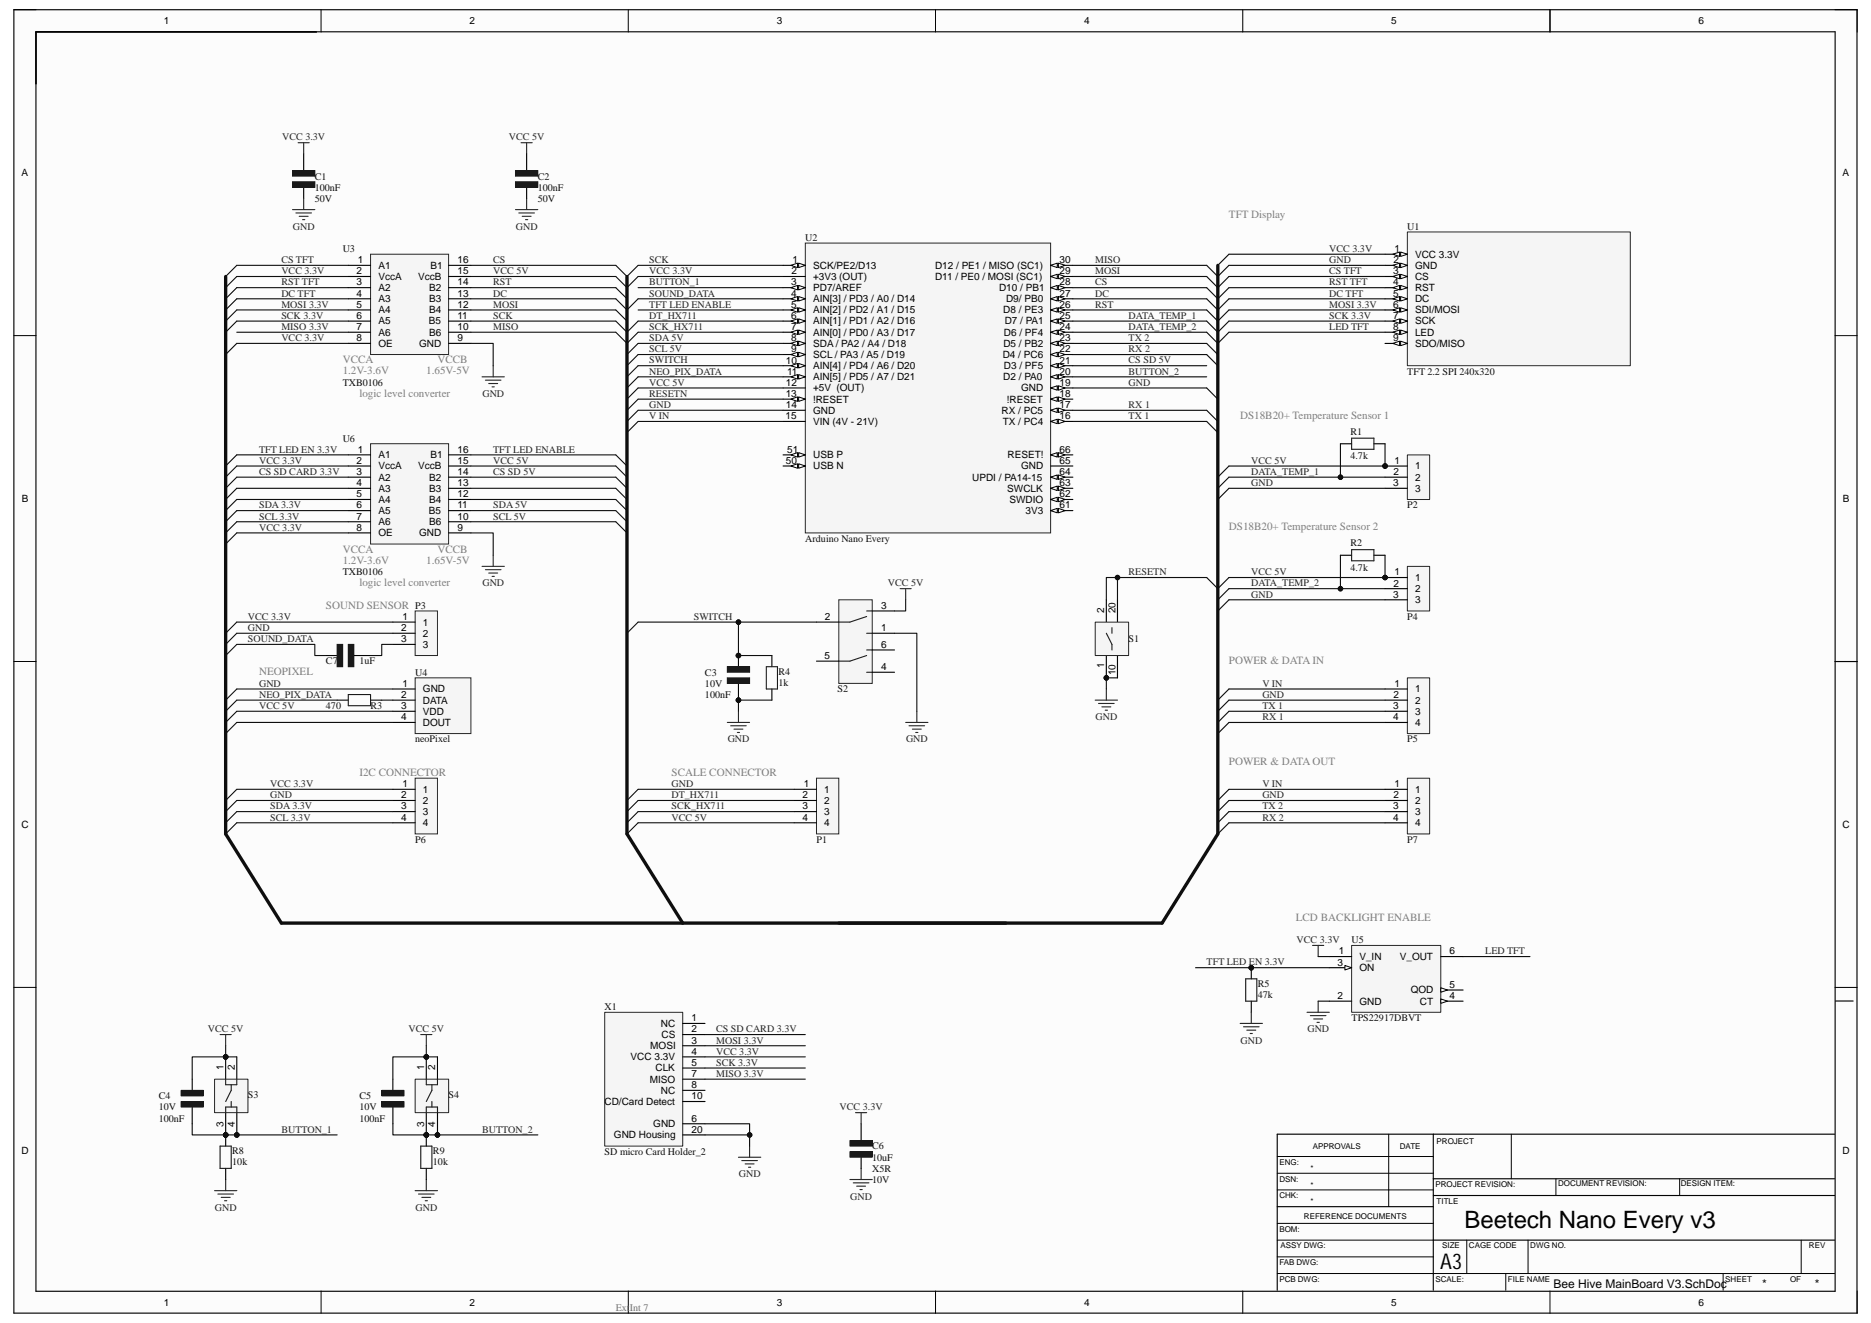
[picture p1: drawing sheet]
<svg xmlns="http://www.w3.org/2000/svg" width="297mm" height="210mm" viewBox="0 0 297 210" stroke-linecap="round" stroke-linejoin="round" font-family="sans-serif">
<defs><g id="words">
<text font-size="3.8" x="232.5" y="195">Beetech Nano Every v3</text>
<text font-size="3.4" x="228.6" y="201.5">A3</text>
<g font-size="1.9">
<text x="246.6" y="204.4">Bee Hive MainBoard V3.SchDoc</text>
<text x="279.7" y="204.4">*</text>
<text x="288.1" y="204.4">*</text>
</g>
<g font-size="1.8" fill="#7f7f7f">
<text x="195.1" y="34.6">TFT Display</text>
<text x="54.4" y="57.7">VCCA</text>
<text x="54.4" y="59.4">1.2V-3.6V</text>
<text x="67.7" y="59.4">1.65V-5V</text>
<text x="69.4" y="57.7">VCCB</text>
<text x="57" y="63">logic level converter</text>
<text x="196.8" y="66.5">DS18B20+ Temperature Sensor 1</text>
<text x="54.4" y="87.7">VCCA</text>
<text x="54.4" y="89.5">1.2V-3.6V</text>
<text x="67.7" y="89.5">1.65V-5V</text>
<text x="69.4" y="87.7">VCCB</text>
<text x="195.1" y="84.2">DS18B20+ Temperature Sensor 2</text>
<text x="57" y="93">logic level converter</text>
<text x="51.7" y="96.6">SOUND SENSOR P3</text>
<text x="41.1" y="107.2">NEOPIXEL</text>
<text x="195.1" y="105.4">POWER &amp; DATA IN</text>
<text x="57" y="123.1">I2C CONNECTOR</text>
<text x="106.6" y="123.1">SCALE CONNECTOR</text>
<text x="195.1" y="121.4">POWER &amp; DATA OUT</text>
<text x="205.7" y="146.1">LCD BACKLIGHT ENABLE</text>
</g>
<g font-size="1.6">
<text x="26" y="3.9">1</text>
<text x="74.5" y="3.9">2</text>
<text x="123.3" y="3.9">3</text>
<text x="172.1" y="3.9">4</text>
<text x="220.8" y="3.9">5</text>
<text x="269.6" y="3.9">6</text>
<text x="3.4" y="28">A</text>
<text x="292.5" y="28">A</text>
<text x="56.8" y="41.8">1</text>
<text x="72.6" y="41.8">16</text>
<text x="125.8" y="41.8">1</text>
<text x="168.2" y="41.8">30</text>
<text x="221.2" y="41.8">2</text>
<text x="221.4" y="40">1</text>
<text x="224.6" y="40.9">VCC 3.3V</text>
<text x="56.6" y="45.3">3</text>
<text x="56.6" y="47.1">4</text>
<text x="56.6" y="43.6">2</text>
<text x="60.1" y="42.7">A1</text>
<text x="60.1" y="44.4">VccA</text>
<text x="60.1" y="46.2">A2</text>
<text x="60.1" y="48">A3</text>
<text x="66.4" y="44.4">VccB</text>
<text x="68.1" y="48">B3</text>
<text x="68.1" y="46.2">B2</text>
<text x="68.3" y="42.7">B1</text>
<text x="72.6" y="47.1">13</text>
<text x="72.6" y="45.3">14</text>
<text x="72.6" y="43.6">15</text>
<text x="125.6" y="45.3">3</text>
<text x="125.6" y="47.1">4</text>
<text x="125.6" y="43.6">2</text>
<text x="129.1" y="42.7">SCK/PE2/D13</text>
<text x="129.1" y="44.4">+3V3 (OUT)</text>
<text x="129.1" y="46.2">PD7/AREF</text>
<text x="129.1" y="48">AIN[3] / PD3 / A0 / D14</text>
<text x="148.4" y="44.4">D11 / PE0 / MOSI (SC1)</text>
<text x="148.4" y="42.7">D12 / PE1 / MISO (SC1)</text>
<text x="158.6" y="46.2">D10 / PB1</text>
<text x="159.7" y="48">D9/ PB0</text>
<text x="168.2" y="45.3">28</text>
<text x="168.2" y="47.1">27</text>
<text x="168.2" y="43.6">29</text>
<text x="221.2" y="47.1">5</text>
<text x="221.2" y="43.6">3</text>
<text x="221.2" y="45.3">4</text>
<text x="224.6" y="42.7">GND</text>
<text x="224.6" y="44.4">CS</text>
<text x="224.6" y="46.2">RST</text>
<text x="224.6" y="48">DC</text>
<text x="56.6" y="48.9">5</text>
<text x="56.6" y="50.6">6</text>
<text x="56.6" y="52.4">7</text>
<text x="60.1" y="49.7">A4</text>
<text x="60.1" y="51.5">A5</text>
<text x="60.1" y="53.3">A6</text>
<text x="68.1" y="51.5">B5</text>
<text x="68.1" y="53.3">B6</text>
<text x="68.1" y="49.7">B4</text>
<text x="72.6" y="52.4">10</text>
<text x="72.6" y="48.9">12</text>
<text x="72.6" y="50.6">11</text>
<text x="125.6" y="48.9">5</text>
<text x="125.6" y="52.4">7</text>
<text x="125.6" y="50.6">6</text>
<text x="129.1" y="49.7">AIN[2] / PD2 / A1 / D15</text>
<text x="129.1" y="51.5">AIN[1] / PD1 / A2 / D16</text>
<text x="129.1" y="53.3">AIN[0] / PD0 / A3 / D17</text>
<text x="159.3" y="49.7">D8 / PE3</text>
<text x="159.4" y="53.3">D6 / PF4</text>
<text x="159.5" y="51.5">D7 / PA1</text>
<text x="168.2" y="52.4">24</text>
<text x="168.2" y="48.9">26</text>
<text x="168.2" y="50.6">25</text>
<text x="221.2" y="52.4">8</text>
<text x="221.2" y="48.9">6</text>
<text x="221.2" y="50.6">7</text>
<text x="224.6" y="49.7">SDI/MOSI</text>
<text x="224.6" y="51.5">SCK</text>
<text x="224.6" y="53.3">LED</text>
<text x="56.6" y="54.2">8</text>
<text x="60.1" y="55.1">OE</text>
<text x="66.5" y="55.1">GND</text>
<text x="72.6" y="54.2">9</text>
<text x="124.7" y="57.7">10</text>
<text x="124.9" y="59.5">11</text>
<text x="125.6" y="54.2">8</text>
<text x="125.6" y="55.9">9</text>
<text x="129.1" y="55.1">SDA / PA2 / A4 / D18</text>
<text x="129.1" y="56.8">SCL / PA3 / A5 / D19</text>
<text x="129.1" y="58.6">AIN[4] / PD4 / A6 / D20</text>
<text x="159.2" y="56.8">D4 / PC6</text>
<text x="159.3" y="55.1">D5 / PB2</text>
<text x="159.3" y="58.6">D3 / PF5</text>
<text x="168.2" y="59.5">20</text>
<text x="168.2" y="57.7">21</text>
<text x="168.2" y="55.9">22</text>
<text x="168.2" y="54.2">23</text>
<text x="221.2" y="54.2">9</text>
<text x="224.6" y="55.1">SDO/MISO</text>
<text x="124.7" y="63">13</text>
<text x="124.7" y="61.2">12</text>
<text x="124.7" y="64.8">14</text>
<text x="129.1" y="60.4">AIN[5] / PD5 / A7 / D21</text>
<text x="129.1" y="62.1">+5V (OUT)</text>
<text x="129.1" y="63.9">!RESET</text>
<text x="129.1" y="65.7">GND</text>
<text x="159" y="65.7">RX / PC5</text>
<text x="159.3" y="60.4">D2 / PA0</text>
<text x="159.8" y="63.9">!RESET</text>
<text x="162.1" y="62.1">GND</text>
<text x="168.2" y="61.2">19</text>
<text x="168.2" y="64.8">17</text>
<text x="168.2" y="63">18</text>
<text x="56.8" y="71.9">1</text>
<text x="72.6" y="71.9">16</text>
<text x="124.7" y="66.5">15</text>
<text x="124.9" y="71.9">51</text>
<text x="129.1" y="67.4">VIN (4V - 21V)</text>
<text x="159.2" y="67.4">TX / PC4</text>
<text x="168.2" y="66.5">16</text>
<text x="168.2" y="71.9">66</text>
<text x="56.6" y="75.4">3</text>
<text x="56.6" y="77.2">4</text>
<text x="56.6" y="73.6">2</text>
<text x="60.1" y="72.7">A1</text>
<text x="60.1" y="74.5">VccA</text>
<text x="60.1" y="76.3">A2</text>
<text x="66.4" y="74.5">VccB</text>
<text x="68.1" y="76.3">B2</text>
<text x="68.3" y="72.7">B1</text>
<text x="72.6" y="77.2">13</text>
<text x="72.6" y="75.4">14</text>
<text x="72.6" y="73.6">15</text>
<text x="124.7" y="73.6">50</text>
<text x="129.1" y="72.7">USB P</text>
<text x="129.1" y="74.5">USB N</text>
<text x="154.3" y="76.3">UPDI / PA14-15</text>
<text x="159.9" y="72.7">RESET!</text>
<text x="162.1" y="74.5">GND</text>
<text x="168.2" y="75.4">64</text>
<text x="168.2" y="77.2">63</text>
<text x="168.2" y="73.6">65</text>
<text x="221.2" y="77.2">3</text>
<text x="221.2" y="75.4">2</text>
<text x="221.4" y="73.6">1</text>
<text x="224.6" y="74.5">1</text>
<text x="224.6" y="76.3">2</text>
<text x="3.5" y="79.7">B</text>
<text x="56.6" y="78.9">5</text>
<text x="56.6" y="80.7">6</text>
<text x="56.6" y="82.5">7</text>
<text x="60.1" y="78.1">A3</text>
<text x="60.1" y="79.8">A4</text>
<text x="60.1" y="81.6">A5</text>
<text x="60.1" y="83.4">A6</text>
<text x="68.1" y="81.6">B5</text>
<text x="68.1" y="83.4">B6</text>
<text x="68.1" y="79.8">B4</text>
<text x="68.1" y="78.1">B3</text>
<text x="72.6" y="82.5">10</text>
<text x="72.6" y="78.9">12</text>
<text x="72.6" y="80.7">11</text>
<text x="159.9" y="78.1">SWCLK</text>
<text x="160.2" y="79.8">SWDIO</text>
<text x="162.8" y="81.6">3V3</text>
<text x="168.2" y="80.7">61</text>
<text x="168.2" y="78.9">62</text>
<text x="224.6" y="78.1">3</text>
<text x="292.5" y="79.7">B</text>
<text x="56.6" y="84.2">8</text>
<text x="60.1" y="85.1">OE</text>
<text x="66.5" y="85.1">GND</text>
<text x="72.6" y="84.2">9</text>
<text x="221.2" y="94.9">3</text>
<text x="221.2" y="93.1">2</text>
<text x="221.4" y="91.3">1</text>
<text x="224.6" y="92.2">1</text>
<text x="224.6" y="94">2</text>
<text x="224.6" y="95.7">3</text>
<text x="63.7" y="101.9">3</text>
<text x="63.7" y="100.2">2</text>
<text x="63.9" y="98.4">1</text>
<text x="67.1" y="99.3">1</text>
<text x="67.1" y="101.1">2</text>
<text x="130.9" y="98.4">2</text>
<text x="139.9" y="100.2">1</text>
<text x="139.9" y="96.6">3</text>
<text x="175.3" y="97.3" transform="rotate(-90 175.3 97.3)">2</text>
<text x="177" y="97.3" transform="rotate(-90 177 97.3)">20</text>
<text x="67.1" y="102.8">3</text>
<text x="130.9" y="104.6">5</text>
<text x="139.9" y="106.4">4</text>
<text x="139.9" y="102.8">6</text>
<text x="175.3" y="106.1" transform="rotate(-90 175.3 106.1)">1</text>
<text x="177" y="107.2" transform="rotate(-90 177 107.2)">10</text>
<text x="63.7" y="112.6">3</text>
<text x="63.7" y="110.8">2</text>
<text x="63.9" y="109">1</text>
<text x="67.1" y="109.9">GND</text>
<text x="67.1" y="111.7">DATA</text>
<text x="67.1" y="113.4">VDD</text>
<text x="221.2" y="112.6">3</text>
<text x="221.2" y="110.8">2</text>
<text x="221.4" y="109">1</text>
<text x="224.6" y="109.9">1</text>
<text x="224.6" y="111.7">2</text>
<text x="224.6" y="113.4">3</text>
<text x="63.7" y="114.3">4</text>
<text x="67.1" y="115.2">DOUT</text>
<text x="221.2" y="114.3">4</text>
<text x="224.6" y="115.2">4</text>
<text x="63.9" y="124.9">1</text>
<text x="67.1" y="125.8">1</text>
<text x="127.6" y="124.9">1</text>
<text x="130.8" y="125.8">1</text>
<text x="221.4" y="124.9">1</text>
<text x="224.6" y="125.8">1</text>
<text x="3.4" y="131.4">C</text>
<text x="63.7" y="128.5">3</text>
<text x="63.7" y="126.7">2</text>
<text x="63.7" y="130.3">4</text>
<text x="67.1" y="127.6">2</text>
<text x="67.1" y="129.4">3</text>
<text x="67.1" y="131.1">4</text>
<text x="127.4" y="128.5">3</text>
<text x="127.4" y="130.3">4</text>
<text x="127.4" y="126.7">2</text>
<text x="130.8" y="127.6">2</text>
<text x="130.8" y="129.4">3</text>
<text x="130.8" y="131.1">4</text>
<text x="221.2" y="128.5">3</text>
<text x="221.2" y="130.3">4</text>
<text x="221.2" y="126.7">2</text>
<text x="224.6" y="127.6">2</text>
<text x="224.6" y="129.4">3</text>
<text x="224.6" y="131.1">4</text>
<text x="292.5" y="131.4">C</text>
<text x="212.3" y="153.3">3</text>
<text x="212.5" y="151.5">1</text>
<text x="215.8" y="154.1">ON</text>
<text x="215.8" y="152.4">V_IN</text>
<text x="222.2" y="152.4">V_OUT</text>
<text x="230.1" y="151.5">6</text>
<text x="212.3" y="158.6">2</text>
<text x="215.8" y="159.5">GND</text>
<text x="223.9" y="157.7">QOD</text>
<text x="225.4" y="159.5">CT</text>
<text x="230.1" y="156.8">5</text>
<text x="230.1" y="158.6">4</text>
<text x="103.2" y="166.5">MOSI</text>
<text x="104.9" y="163">NC</text>
<text x="105" y="164.8">CS</text>
<text x="109.8" y="167.4">4</text>
<text x="109.8" y="163.9">2</text>
<text x="109.8" y="165.7">3</text>
<text x="109.8" y="162.1">1</text>
<text x="35.5" y="169.9" transform="rotate(-90 35.5 169.9)">1</text>
<text x="37.3" y="169.9" transform="rotate(-90 37.3 169.9)">2</text>
<text x="67.3" y="169.9" transform="rotate(-90 67.3 169.9)">1</text>
<text x="69.1" y="169.9" transform="rotate(-90 69.1 169.9)">2</text>
<text x="100.1" y="168.3">VCC 3.3V</text>
<text x="103.2" y="171.8">MISO</text>
<text x="104.1" y="170.1">CLK</text>
<text x="104.9" y="173.6">NC</text>
<text x="109.8" y="171">7</text>
<text x="109.8" y="172.7">8</text>
<text x="109.8" y="169.2">5</text>
<text x="35.5" y="178.8" transform="rotate(-90 35.5 178.8)">3</text>
<text x="37.3" y="178.8" transform="rotate(-90 37.3 178.8)">4</text>
<text x="67.3" y="178.8" transform="rotate(-90 67.3 178.8)">3</text>
<text x="69.1" y="178.8" transform="rotate(-90 69.1 178.8)">4</text>
<text x="96" y="175.4">CD/Card Detect</text>
<text x="103.7" y="178.9">GND</text>
<text x="109.8" y="178">6</text>
<text x="109.8" y="179.8">20</text>
<text x="109.8" y="174.5">10</text>
<text x="3.4" y="183.1">D</text>
<text x="97.5" y="180.7">GND Housing</text>
<text x="292.5" y="183.1">D</text>
<text x="26" y="207.2">1</text>
<text x="74.5" y="207.2">2</text>
<text x="123.3" y="207.2">3</text>
<text x="172.1" y="207.2">4</text>
<text x="220.8" y="207.2">5</text>
<text x="269.6" y="207.2">6</text>
</g>
<g font-size="1.6" fill="#262626">
<text x="44.8" y="22.3">VCC 3.3V</text>
<text x="80.8" y="22.3">VCC 5V</text>
<text x="44.7" y="41.8">CS TFT</text>
<text x="46.5" y="36.5">GND</text>
<text x="78.3" y="41.8">CS</text>
<text x="81.9" y="36.5">GND</text>
<text x="103.1" y="41.8">SCK</text>
<text x="173.8" y="41.8">MISO</text>
<text x="211" y="40">VCC 3.3V</text>
<text x="211" y="41.8">GND</text>
<text x="44.7" y="43.5">VCC 3.3V</text>
<text x="44.7" y="45.3">RST TFT</text>
<text x="44.7" y="47.1">DC TFT</text>
<text x="78.3" y="45.3">RST</text>
<text x="78.3" y="47.1">DC</text>
<text x="78.3" y="43.5">VCC 5V</text>
<text x="103.1" y="47.1">SOUND_DATA</text>
<text x="103.1" y="43.5">VCC 3.3V</text>
<text x="103.1" y="45.3">BUTTON_1</text>
<text x="173.8" y="45.3">CS</text>
<text x="173.8" y="47.1">DC</text>
<text x="173.8" y="43.5">MOSI</text>
<text x="211" y="43.5">CS TFT</text>
<text x="211" y="45.3">RST TFT</text>
<text x="211" y="47.1">DC TFT</text>
<text x="44.7" y="48.8">MOSI 3.3V</text>
<text x="44.7" y="50.6">SCK 3.3V</text>
<text x="44.7" y="52.4">MISO 3.3V</text>
<text x="78.3" y="48.8">MOSI</text>
<text x="78.3" y="50.6">SCK</text>
<text x="78.3" y="52.4">MISO</text>
<text x="103.1" y="50.6">DT_HX711</text>
<text x="103.1" y="52.4">SCK_HX711</text>
<text x="103.1" y="48.8">TFT LED ENABLE</text>
<text x="173.8" y="48.8">RST</text>
<text x="179.2" y="50.6">DATA_TEMP_1</text>
<text x="179.2" y="52.4">DATA_TEMP_2</text>
<text x="211" y="48.8">MOSI 3.3V</text>
<text x="211" y="50.6">SCK 3.3V</text>
<text x="211" y="52.4">LED TFT</text>
<text x="44.7" y="54.2">VCC 3.3V</text>
<text x="103.1" y="54.2">SDA 5V</text>
<text x="103.1" y="55.9">SCL 5V</text>
<text x="103.1" y="57.7">SWITCH</text>
<text x="103.1" y="59.5">NEO_PIX_DATA</text>
<text x="179.2" y="55.9">RX 2</text>
<text x="179.2" y="54.2">TX 2</text>
<text x="179.2" y="57.7">CS SD 5V</text>
<text x="179.2" y="59.5">BUTTON_2</text>
<text x="76.6" y="63">GND</text>
<text x="103.1" y="63">RESETN</text>
<text x="103.1" y="64.8">GND</text>
<text x="103.1" y="61.2">VCC 5V</text>
<text x="179.2" y="64.8">RX 1</text>
<text x="179.2" y="61.2">GND</text>
<text x="41.1" y="71.9">TFT LED EN 3.3V</text>
<text x="78.3" y="71.9">TFT LED ENABLE</text>
<text x="103.1" y="66.5">V IN</text>
<text x="179.2" y="66.5">TX 1</text>
<text x="41.1" y="75.4">CS SD CARD 3.3V</text>
<text x="41.1" y="73.6">VCC 3.3V</text>
<text x="78.3" y="75.4">CS SD 5V</text>
<text x="78.3" y="73.6">VCC 5V</text>
<text x="198.6" y="73.6">VCC 5V</text>
<text x="198.6" y="77.2">GND</text>
<text x="198.6" y="75.4">DATA_TEMP_1</text>
<text x="41.1" y="80.7">SDA 3.3V</text>
<text x="41.1" y="82.5">SCL 3.3V</text>
<text x="78.3" y="80.7">SDA 5V</text>
<text x="78.3" y="82.5">SCL 5V</text>
<text x="41.1" y="84.2">VCC 3.3V</text>
<text x="76.6" y="93.1">GND</text>
<text x="140.9" y="93.1">VCC 5V</text>
<text x="179.2" y="91.3">RESETN</text>
<text x="198.6" y="91.3">VCC 5V</text>
<text x="198.6" y="94.9">GND</text>
<text x="198.6" y="93.1">DATA_TEMP_2</text>
<text x="39.3" y="100.2">GND</text>
<text x="39.3" y="101.9">SOUND_DATA</text>
<text x="39.3" y="98.4">VCC 3.3V</text>
<text x="110.1" y="98.4">SWITCH</text>
<text x="41.1" y="109">GND</text>
<text x="41.1" y="112.6">VCC 5V</text>
<text x="41.1" y="110.8">NEO_PIX_DATA</text>
<text x="200.4" y="109">V IN</text>
<text x="200.4" y="110.8">GND</text>
<text x="200.4" y="112.6">TX 1</text>
<text x="115.5" y="117.9">GND</text>
<text x="143.8" y="117.9">GND</text>
<text x="173.9" y="114.3">GND</text>
<text x="200.4" y="114.3">RX 1</text>
<text x="42.9" y="124.9">VCC 3.3V</text>
<text x="106.6" y="124.9">GND</text>
<text x="200.4" y="124.9">V IN</text>
<text x="42.9" y="126.7">GND</text>
<text x="42.9" y="128.5">SDA 3.3V</text>
<text x="42.9" y="130.2">SCL 3.3V</text>
<text x="106.6" y="126.7">DT_HX711</text>
<text x="106.6" y="128.5">SCK_HX711</text>
<text x="106.6" y="130.2">VCC 5V</text>
<text x="200.4" y="126.7">GND</text>
<text x="200.4" y="130.2">RX 2</text>
<text x="200.4" y="128.5">TX 2</text>
<text x="205.8" y="149.7">VCC 3.3V</text>
<text x="191.5" y="153.3">TFT LED EN 3.3V</text>
<text x="235.8" y="151.5">LED TFT</text>
<text x="33" y="163.9">VCC 5V</text>
<text x="64.9" y="163.9">VCC 5V</text>
<text x="113.7" y="163.9">CS SD CARD 3.3V</text>
<text x="113.7" y="167.4">VCC 3.3V</text>
<text x="113.7" y="165.6">MOSI 3.3V</text>
<text x="196.9" y="165.6">GND</text>
<text x="207.5" y="163.9">GND</text>
<text x="113.7" y="171">MISO 3.3V</text>
<text x="113.7" y="169.2">SCK 3.3V</text>
<text x="44.7" y="179.8">BUTTON_1</text>
<text x="76.5" y="179.8">BUTTON_2</text>
<text x="133.3" y="176.3">VCC 3.3V</text>
<text x="117.3" y="186.9">GND</text>
<text x="135" y="190.4">GND</text>
<text x="34.1" y="192.2">GND</text>
<text x="66" y="192.2">GND</text>
</g>
<g font-size="1.6" fill="#0e0e0e">
<text x="50" y="28.5">C1</text>
<text x="85.4" y="28.5">C2</text>
<text x="50" y="30.3">100nF</text>
<text x="50" y="32">50V</text>
<text x="85.4" y="30.3">100nF</text>
<text x="85.4" y="32">50V</text>
<text x="54.4" y="40">U3</text>
<text x="127.8" y="38.2">U2</text>
<text x="223.4" y="36.5">U1</text>
<text x="223.4" y="59.5">TFT 2.2 SPI 240x320</text>
<text x="54.4" y="61.2">TXB0106</text>
<text x="54.4" y="70.1">U6</text>
<text x="214.4" y="69">R1</text>
<text x="214.4" y="72.9">4.7k</text>
<text x="223.4" y="80.7">P2</text>
<text x="127.8" y="86">Arduino Nano Every</text>
<text x="214.4" y="86.7">R2</text>
<text x="54.4" y="91.3">TXB0106</text>
<text x="214.4" y="90.6">4.7k</text>
<text x="179.2" y="101.9">S1</text>
<text x="223.4" y="98.4">P4</text>
<text x="51.7" y="105.5">C7</text>
<text x="57" y="105.5">1uF</text>
<text x="65.9" y="107.2">U4</text>
<text x="111.9" y="107.2">C3</text>
<text x="123.6" y="107.1">R4</text>
<text x="51.7" y="112.6">470</text>
<text x="58.8" y="112.6">R3</text>
<text x="111.9" y="109">10V</text>
<text x="111.9" y="110.8">100nF</text>
<text x="123.6" y="108.8">1k</text>
<text x="133" y="109.9">S2</text>
<text x="65.9" y="117.9">neoPixel</text>
<text x="223.4" y="117.9">P5</text>
<text x="65.9" y="133.8">P6</text>
<text x="129.6" y="133.8">P1</text>
<text x="223.4" y="133.8">P7</text>
<text x="214.5" y="149.7">U5</text>
<text x="96" y="160.3">X1</text>
<text x="199.7" y="158.4">47k</text>
<text x="199.7" y="156.6">R5</text>
<text x="214.5" y="162.1">TPS22917DBVT</text>
<text x="25.2" y="174.5">C4</text>
<text x="25.2" y="176.3">10V</text>
<text x="25.2" y="178">100nF</text>
<text x="39.3" y="174.3">S3</text>
<text x="57" y="174.5">C5</text>
<text x="57" y="176.3">10V</text>
<text x="57" y="178">100nF</text>
<text x="71.2" y="174.3">S4</text>
<text x="36.9" y="184.9">10k</text>
<text x="36.9" y="183.2">R8</text>
<text x="68.7" y="184.9">10k</text>
<text x="68.7" y="183.2">R9</text>
<text x="96" y="183.3">SD micro Card Holder_2</text>
<text x="138.5" y="184.2">10uF</text>
<text x="138.5" y="186">X5R</text>
<text x="138.5" y="182.5">C6</text>
<text x="138.5" y="187.8">10V</text>
</g>
<text font-size="1.6" fill="#727272" x="97.7" y="208.1">ExtInt 7</text>
<g font-size="1.3">
<text x="203.1" y="184.9">ENG:</text>
<text x="208" y="185.9">*</text>
<text x="208.4" y="182.4">APPROVALS</text>
<text x="222.2" y="182.4">DATE</text>
<text x="228" y="181.5">PROJECT</text>
<text x="203.1" y="187.5">DSN:</text>
<text x="203.1" y="190.2">CHK:</text>
<text x="208" y="188.6">*</text>
<text x="208" y="191.1">*</text>
<text x="227.9" y="188.4">PROJECT REVISION:</text>
<text x="228" y="191.1">TITLE</text>
<text x="247.3" y="188.3">DOCUMENT REVISION:</text>
<text x="266.8" y="188.3">DESIGN ITEM:</text>
<text x="203.1" y="195.5">BOM:</text>
<text x="207" y="193.6">REFERENCE DOCUMENTS</text>
<text x="203.1" y="200.8">FAB DWG:</text>
<text x="203.1" y="203.5">PCB DWG:</text>
<text x="203.3" y="198.2">ASSY DWG:</text>
<text x="227.9" y="203.5">SCALE:</text>
<text x="228.9" y="198.2">SIZE</text>
<text x="233.2" y="198.2">CAGE CODE</text>
<text x="239.4" y="203.5">FILE NAME</text>
<text x="242.9" y="198.2">DWG NO.</text>
<text x="273.9" y="203.5">SHEET</text>
<text x="284.1" y="203.5">OF</text>
<text x="287.1" y="198.2">REV</text>
</g>
</g></defs>
<g fill="#fcfcfc">
<path d="M2.2 1.5h292.6v207h-292.6z" fill-rule="evenodd"/>
<path d="M5.7 5.1h285.6v199.8h-285.6z" fill-rule="evenodd"/>
</g>
<g fill="none" stroke="#000" stroke-width=".16">
<path d="M2.2 1.5h3.5M51 1.5v3.6M99.7 1.5v3.6M148.5 1.5v3.6M197.3 1.5v3.6M246 1.5v3.6M291.3 1.5h3.5v3.6M2.2 53.3h3.5M291.3 53.3h3.5M2.2 105h3.5M291.3 105h3.5M2.2 156.7h3.5"/>
<path d="M291.3 156.7h3.5M202.7 186.2h24.8M202.7 183.6h24.8M202.7 188.9h24.8M202.7 196.8h24.8M202.7 194.2h24.8M202.7 199.5h24.8M220.4 180v11.5M232.8 196.8v5.4M239.9 180v7.1M242.6 196.8v5.4M247 187.1v2.7"/>
<path d="M266.6 187.1v2.7M285.9 196.8v5.4M51 204.9v3.6M99.7 204.9v3.6M148.5 204.9v3.6M197.3 204.9v3.6M202.7 202.2h88.5M239 202.2v2.6M246 204.9v3.6M273.5 202.2v2.6M294.8 204.9v3.6"/>
</g>
<path d="M2.2 1.5h292.6v206.9h-292.6zM5.7 5h285.6v200h-285.6zM5.7 5.1h44.5M246 1.5v3.5M291.3 105h3.5M291.4 158.9h2.8M202.7 191.5h24.8M227.5 187.1h63.7M227.5 180v24.8M227.5 189.8h63.7M227.5 196.8h63.7M291.2 180h-88.5v24.8" fill="none" stroke="#000" stroke-width=".18"/>
<path d="M127.8 38.6h39v46h-39z" fill-rule="evenodd" fill="#f5f5f5"/>
<path d="M127.8 38.6h39v46h-39z" fill="none" stroke="#262626" stroke-width=".16"/>
<path d="M124.3 42.1h3.5" fill="none" stroke="#000" stroke-width=".17"/>
<path d="M126.8 41.8l1 .3-1 .4z" fill="#fbfbfb"/>
<path d="M126.8 41.8l1 .3-1 .4z" fill="none" stroke="#000" stroke-width=".16"/>
<path d="M125.5 42.1l1.1-.3v.7z" fill="#fbfbfb"/>
<path d="M125.5 42.1l1.1-.3v.7z" fill="none" stroke="#000" stroke-width=".16"/>
<path d="M124.3 43.9h3.5M124.3 45.7h3.5" fill="none" stroke="#000" stroke-width=".17"/>
<path d="M126.8 45.3l1 .4-1 .3z" fill="#fbfbfb"/>
<path d="M126.8 45.3l1 .4-1 .3z" fill="none" stroke="#000" stroke-width=".16"/>
<path d="M125.5 45.7l1.1-.4v.7z" fill="#fbfbfb"/>
<path d="M125.5 45.7l1.1-.4v.7z" fill="none" stroke="#000" stroke-width=".16"/>
<path d="M124.3 47.4h3.5" fill="none" stroke="#000" stroke-width=".17"/>
<path d="M126.8 47.1l1 .3-1 .4z" fill="#fbfbfb"/>
<path d="M126.8 47.1l1 .3-1 .4z" fill="none" stroke="#000" stroke-width=".16"/>
<path d="M125.5 47.4l1.1-.3v.7z" fill="#fbfbfb"/>
<path d="M125.5 47.4l1.1-.3v.7z" fill="none" stroke="#000" stroke-width=".16"/>
<path d="M124.3 49.2h3.5" fill="none" stroke="#000" stroke-width=".17"/>
<path d="M126.8 48.8l1 .4-1 .4z" fill="#fbfbfb"/>
<path d="M126.8 48.8l1 .4-1 .4z" fill="none" stroke="#000" stroke-width=".16"/>
<path d="M125.5 49.2l1.1-.4v.8z" fill="#fbfbfb"/>
<path d="M125.5 49.2l1.1-.4v.8z" fill="none" stroke="#000" stroke-width=".16"/>
<path d="M124.3 51h3.5" fill="none" stroke="#000" stroke-width=".17"/>
<path d="M126.8 50.6l1 .4-1 .3z" fill="#fbfbfb"/>
<path d="M126.8 50.6l1 .4-1 .3z" fill="none" stroke="#000" stroke-width=".16"/>
<path d="M125.5 51l1.1-.4v.7z" fill="#fbfbfb"/>
<path d="M125.5 51l1.1-.4v.7z" fill="none" stroke="#000" stroke-width=".16"/>
<path d="M124.3 52.7h3.5" fill="none" stroke="#000" stroke-width=".17"/>
<path d="M126.8 52.4l1 .3-1 .4z" fill="#fbfbfb"/>
<path d="M126.8 52.4l1 .3-1 .4z" fill="none" stroke="#000" stroke-width=".16"/>
<path d="M125.5 52.7l1.1-.3v.7z" fill="#fbfbfb"/>
<path d="M125.5 52.7l1.1-.3v.7z" fill="none" stroke="#000" stroke-width=".16"/>
<path d="M124.3 54.5h3.5" fill="none" stroke="#000" stroke-width=".17"/>
<path d="M126.8 54.2l1 .3-1 .4z" fill="#fbfbfb"/>
<path d="M126.8 54.2l1 .3-1 .4z" fill="none" stroke="#000" stroke-width=".16"/>
<path d="M125.5 54.5l1.1-.3v.7z" fill="#fbfbfb"/>
<path d="M125.5 54.5l1.1-.3v.7z" fill="none" stroke="#000" stroke-width=".16"/>
<path d="M124.3 56.3h3.5" fill="none" stroke="#000" stroke-width=".17"/>
<path d="M126.8 55.9l1 .4-1 .3z" fill="#fbfbfb"/>
<path d="M126.8 55.9l1 .4-1 .3z" fill="none" stroke="#000" stroke-width=".16"/>
<path d="M125.5 56.3l1.1-.4v.7z" fill="#fbfbfb"/>
<path d="M125.5 56.3l1.1-.4v.7z" fill="none" stroke="#000" stroke-width=".16"/>
<path d="M124.3 58h3.5" fill="none" stroke="#000" stroke-width=".17"/>
<path d="M126.8 57.7l1 .3-1 .4z" fill="#fbfbfb"/>
<path d="M126.8 57.7l1 .3-1 .4z" fill="none" stroke="#000" stroke-width=".16"/>
<path d="M125.5 58l1.1-.3v.7z" fill="#fbfbfb"/>
<path d="M125.5 58l1.1-.3v.7z" fill="none" stroke="#000" stroke-width=".16"/>
<path d="M124.3 59.8h3.5" fill="none" stroke="#000" stroke-width=".17"/>
<path d="M126.8 59.5l1 .3-1 .4z" fill="#fbfbfb"/>
<path d="M126.8 59.5l1 .3-1 .4z" fill="none" stroke="#000" stroke-width=".16"/>
<path d="M125.5 59.8l1.1-.3v.7z" fill="#fbfbfb"/>
<path d="M125.5 59.8l1.1-.3v.7z" fill="none" stroke="#000" stroke-width=".16"/>
<path d="M124.3 61.6h3.5M124.3 63.4h3.5" fill="none" stroke="#000" stroke-width=".17"/>
<path d="M126.8 63l1 .4-1 .3z" fill="#fbfbfb"/>
<path d="M126.8 63l1 .4-1 .3z" fill="none" stroke="#000" stroke-width=".16"/>
<path d="M125.5 63.4l1.1-.4v.7z" fill="#fbfbfb"/>
<path d="M125.5 63.4l1.1-.4v.7z" fill="none" stroke="#000" stroke-width=".16"/>
<path d="M124.3 65.1h3.5M124.3 66.9h3.5M166.8 66.9h3.5" fill="none" stroke="#000" stroke-width=".17"/>
<path d="M166.8 66.9l1-.4v.8z" fill="#fbfbfb"/>
<path d="M166.8 66.9l1-.4v.8z" fill="none" stroke="#000" stroke-width=".16"/>
<path d="M168 66.5l1.1 .4-1.1 .4z" fill="#fbfbfb"/>
<path d="M168 66.5l1.1 .4-1.1 .4z" fill="none" stroke="#000" stroke-width=".16"/>
<path d="M166.8 65.1h3.5" fill="none" stroke="#000" stroke-width=".17"/>
<path d="M166.8 65.1l1-.3v.7z" fill="#fbfbfb"/>
<path d="M166.8 65.1l1-.3v.7z" fill="none" stroke="#000" stroke-width=".16"/>
<path d="M168 64.8l1.1 .3-1.1 .4z" fill="#fbfbfb"/>
<path d="M168 64.8l1.1 .3-1.1 .4z" fill="none" stroke="#000" stroke-width=".16"/>
<path d="M166.8 63.4h3.5" fill="none" stroke="#000" stroke-width=".17"/>
<path d="M166.8 63.4l1-.4v.7z" fill="#fbfbfb"/>
<path d="M166.8 63.4l1-.4v.7z" fill="none" stroke="#000" stroke-width=".16"/>
<path d="M168 63l1.1 .4-1.1 .3z" fill="#fbfbfb"/>
<path d="M168 63l1.1 .4-1.1 .3z" fill="none" stroke="#000" stroke-width=".16"/>
<path d="M166.8 61.6h3.5" fill="none" stroke="#000" stroke-width=".17"/>
<path d="M166.8 61.6l1-.4v.7z" fill="#fbfbfb"/>
<path d="M166.8 61.6l1-.4v.7z" fill="none" stroke="#000" stroke-width=".16"/>
<path d="M168 61.2l1.1 .4-1.1 .3z" fill="#fbfbfb"/>
<path d="M168 61.2l1.1 .4-1.1 .3z" fill="none" stroke="#000" stroke-width=".16"/>
<path d="M166.8 59.8h3.5" fill="none" stroke="#000" stroke-width=".17"/>
<path d="M166.8 59.8l1-.3v.7z" fill="#fbfbfb"/>
<path d="M166.8 59.8l1-.3v.7z" fill="none" stroke="#000" stroke-width=".16"/>
<path d="M168 59.5l1.1 .3-1.1 .4z" fill="#fbfbfb"/>
<path d="M168 59.5l1.1 .3-1.1 .4z" fill="none" stroke="#000" stroke-width=".16"/>
<path d="M166.8 58h3.5" fill="none" stroke="#000" stroke-width=".17"/>
<path d="M166.8 58l1-.3v.7z" fill="#fbfbfb"/>
<path d="M166.8 58l1-.3v.7z" fill="none" stroke="#000" stroke-width=".16"/>
<path d="M168 57.7l1.1 .3-1.1 .4z" fill="#fbfbfb"/>
<path d="M168 57.7l1.1 .3-1.1 .4z" fill="none" stroke="#000" stroke-width=".16"/>
<path d="M166.8 56.3h3.5" fill="none" stroke="#000" stroke-width=".17"/>
<path d="M166.8 56.3l1-.4v.7z" fill="#fbfbfb"/>
<path d="M166.8 56.3l1-.4v.7z" fill="none" stroke="#000" stroke-width=".16"/>
<path d="M168 55.9l1.1 .4-1.1 .3z" fill="#fbfbfb"/>
<path d="M168 55.9l1.1 .4-1.1 .3z" fill="none" stroke="#000" stroke-width=".16"/>
<path d="M166.8 54.5h3.5" fill="none" stroke="#000" stroke-width=".17"/>
<path d="M166.8 54.5l1-.3v.7z" fill="#fbfbfb"/>
<path d="M166.8 54.5l1-.3v.7z" fill="none" stroke="#000" stroke-width=".16"/>
<path d="M168 54.2l1.1 .3-1.1 .4z" fill="#fbfbfb"/>
<path d="M168 54.2l1.1 .3-1.1 .4z" fill="none" stroke="#000" stroke-width=".16"/>
<path d="M166.8 52.7h3.5" fill="none" stroke="#000" stroke-width=".17"/>
<path d="M166.8 52.7l1-.3v.7z" fill="#fbfbfb"/>
<path d="M166.8 52.7l1-.3v.7z" fill="none" stroke="#000" stroke-width=".16"/>
<path d="M168 52.4l1.1 .3-1.1 .4z" fill="#fbfbfb"/>
<path d="M168 52.4l1.1 .3-1.1 .4z" fill="none" stroke="#000" stroke-width=".16"/>
<path d="M166.8 51h3.5" fill="none" stroke="#000" stroke-width=".17"/>
<path d="M166.8 51l1-.4v.7z" fill="#fbfbfb"/>
<path d="M166.8 51l1-.4v.7z" fill="none" stroke="#000" stroke-width=".16"/>
<path d="M168 50.6l1.1 .4-1.1 .3z" fill="#fbfbfb"/>
<path d="M168 50.6l1.1 .4-1.1 .3z" fill="none" stroke="#000" stroke-width=".16"/>
<path d="M166.8 49.2h3.5" fill="none" stroke="#000" stroke-width=".17"/>
<path d="M166.8 49.2l1-.4v.8z" fill="#fbfbfb"/>
<path d="M166.8 49.2l1-.4v.8z" fill="none" stroke="#000" stroke-width=".16"/>
<path d="M168 48.8l1.1 .4-1.1 .4z" fill="#fbfbfb"/>
<path d="M168 48.8l1.1 .4-1.1 .4z" fill="none" stroke="#000" stroke-width=".16"/>
<path d="M166.8 47.4h3.5" fill="none" stroke="#000" stroke-width=".17"/>
<path d="M166.8 47.4l1-.3v.7z" fill="#fbfbfb"/>
<path d="M166.8 47.4l1-.3v.7z" fill="none" stroke="#000" stroke-width=".16"/>
<path d="M168 47.1l1.1 .3-1.1 .4z" fill="#fbfbfb"/>
<path d="M168 47.1l1.1 .3-1.1 .4z" fill="none" stroke="#000" stroke-width=".16"/>
<path d="M166.8 45.7h3.5" fill="none" stroke="#000" stroke-width=".17"/>
<path d="M166.8 45.7l1-.4v.7z" fill="#fbfbfb"/>
<path d="M166.8 45.7l1-.4v.7z" fill="none" stroke="#000" stroke-width=".16"/>
<path d="M168 45.3l1.1 .4-1.1 .3z" fill="#fbfbfb"/>
<path d="M168 45.3l1.1 .4-1.1 .3z" fill="none" stroke="#000" stroke-width=".16"/>
<path d="M166.8 43.9h3.5" fill="none" stroke="#000" stroke-width=".17"/>
<path d="M166.8 43.9l1-.4v.7z" fill="#fbfbfb"/>
<path d="M166.8 43.9l1-.4v.7z" fill="none" stroke="#000" stroke-width=".16"/>
<path d="M168 43.5l1.1 .4-1.1 .3z" fill="#fbfbfb"/>
<path d="M168 43.5l1.1 .4-1.1 .3z" fill="none" stroke="#000" stroke-width=".16"/>
<path d="M166.8 42.1h3.5" fill="none" stroke="#000" stroke-width=".17"/>
<path d="M166.8 42.1l1-.3v.7z" fill="#fbfbfb"/>
<path d="M166.8 42.1l1-.3v.7z" fill="none" stroke="#000" stroke-width=".16"/>
<path d="M168 41.8l1.1 .3-1.1 .4z" fill="#fbfbfb"/>
<path d="M168 41.8l1.1 .3-1.1 .4z" fill="none" stroke="#000" stroke-width=".16"/>
<path d="M124.3 72.2h3.5" fill="none" stroke="#000" stroke-width=".17"/>
<path d="M126.8 71.9l1 .3-1 .4z" fill="#fbfbfb"/>
<path d="M126.8 71.9l1 .3-1 .4z" fill="none" stroke="#000" stroke-width=".16"/>
<path d="M125.5 72.2l1.1-.3v.7z" fill="#fbfbfb"/>
<path d="M125.5 72.2l1.1-.3v.7z" fill="none" stroke="#000" stroke-width=".16"/>
<path d="M124.3 74h3.5" fill="none" stroke="#000" stroke-width=".17"/>
<path d="M126.8 73.6l1 .4-1 .3z" fill="#fbfbfb"/>
<path d="M126.8 73.6l1 .4-1 .3z" fill="none" stroke="#000" stroke-width=".16"/>
<path d="M125.5 74l1.1-.4v.7z" fill="#fbfbfb"/>
<path d="M125.5 74l1.1-.4v.7z" fill="none" stroke="#000" stroke-width=".16"/>
<path d="M166.8 81.1h3.5" fill="none" stroke="#000" stroke-width=".17"/>
<path d="M166.8 81.1l1-.4v.7z" fill="#fbfbfb"/>
<path d="M166.8 81.1l1-.4v.7z" fill="none" stroke="#000" stroke-width=".16"/>
<path d="M168 80.7l1.1 .4-1.1 .3z" fill="#fbfbfb"/>
<path d="M168 80.7l1.1 .4-1.1 .3z" fill="none" stroke="#000" stroke-width=".16"/>
<path d="M166.8 79.3h3.5" fill="none" stroke="#000" stroke-width=".17"/>
<path d="M166.8 79.3l1-.4v.7z" fill="#fbfbfb"/>
<path d="M166.8 79.3l1-.4v.7z" fill="none" stroke="#000" stroke-width=".16"/>
<path d="M168 78.9l1.1 .4-1.1 .3z" fill="#fbfbfb"/>
<path d="M168 78.9l1.1 .4-1.1 .3z" fill="none" stroke="#000" stroke-width=".16"/>
<path d="M166.8 77.5h3.5" fill="none" stroke="#000" stroke-width=".17"/>
<path d="M166.8 77.5l1-.3v.7z" fill="#fbfbfb"/>
<path d="M166.8 77.5l1-.3v.7z" fill="none" stroke="#000" stroke-width=".16"/>
<path d="M168 77.2l1.1 .3-1.1 .4z" fill="#fbfbfb"/>
<path d="M168 77.2l1.1 .3-1.1 .4z" fill="none" stroke="#000" stroke-width=".16"/>
<path d="M166.8 75.7h3.5" fill="none" stroke="#000" stroke-width=".17"/>
<path d="M166.8 75.7l1-.3v.7z" fill="#fbfbfb"/>
<path d="M166.8 75.7l1-.3v.7z" fill="none" stroke="#000" stroke-width=".16"/>
<path d="M168 75.4l1.1 .3-1.1 .4z" fill="#fbfbfb"/>
<path d="M168 75.4l1.1 .3-1.1 .4z" fill="none" stroke="#000" stroke-width=".16"/>
<path d="M166.8 74h3.5M166.8 72.2h3.5" fill="none" stroke="#000" stroke-width=".17"/>
<path d="M166.8 72.2l1-.3v.7z" fill="#fbfbfb"/>
<path d="M166.8 72.2l1-.3v.7z" fill="none" stroke="#000" stroke-width=".16"/>
<path d="M168 71.9l1.1 .3-1.1 .4z" fill="#fbfbfb"/>
<path d="M168 71.9l1.1 .3-1.1 .4z" fill="none" stroke="#000" stroke-width=".16"/>
<path d="M223.4 36.8h35.4v21.2h-35.4z" fill-rule="evenodd" fill="#f5f5f5"/>
<path d="M223.4 36.8h35.4v21.2h-35.4z" fill="none" stroke="#262626" stroke-width=".16"/>
<path d="M219.9 40.4h3.5" fill="none" stroke="#000" stroke-width=".18"/>
<path d="M222.3 40l1.1 .4-1.1 .3z" fill="#fbfbfb"/>
<path d="M222.3 40l1.1 .4-1.1 .3z" fill="none" stroke="#000" stroke-width=".16"/>
<path d="M221.1 40.4l1.1-.4v.7z" fill="#fbfbfb"/>
<path d="M221.1 40.4l1.1-.4v.7z" fill="none" stroke="#000" stroke-width=".16"/>
<path d="M219.9 42.1h3.5" fill="none" stroke="#000" stroke-width=".18"/>
<path d="M222.3 41.8l1.1 .3-1.1 .4z" fill="#fbfbfb"/>
<path d="M222.3 41.8l1.1 .3-1.1 .4z" fill="none" stroke="#000" stroke-width=".16"/>
<path d="M221.1 42.1l1.1-.3v.7z" fill="#fbfbfb"/>
<path d="M221.1 42.1l1.1-.3v.7z" fill="none" stroke="#000" stroke-width=".16"/>
<path d="M219.9 43.9h3.5" fill="none" stroke="#000" stroke-width=".18"/>
<path d="M222.3 43.5l1.1 .4-1.1 .3z" fill="#fbfbfb"/>
<path d="M222.3 43.5l1.1 .4-1.1 .3z" fill="none" stroke="#000" stroke-width=".16"/>
<path d="M221.1 43.9l1.1-.4v.7z" fill="#fbfbfb"/>
<path d="M221.1 43.9l1.1-.4v.7z" fill="none" stroke="#000" stroke-width=".16"/>
<path d="M219.9 45.7h3.5" fill="none" stroke="#000" stroke-width=".18"/>
<path d="M222.3 45.3l1.1 .4-1.1 .3z" fill="#fbfbfb"/>
<path d="M222.3 45.3l1.1 .4-1.1 .3z" fill="none" stroke="#000" stroke-width=".16"/>
<path d="M221.1 45.7l1.1-.4v.7z" fill="#fbfbfb"/>
<path d="M221.1 45.7l1.1-.4v.7z" fill="none" stroke="#000" stroke-width=".16"/>
<path d="M219.9 47.4h3.5" fill="none" stroke="#000" stroke-width=".18"/>
<path d="M222.3 47.1l1.1 .3-1.1 .4z" fill="#fbfbfb"/>
<path d="M222.3 47.1l1.1 .3-1.1 .4z" fill="none" stroke="#000" stroke-width=".16"/>
<path d="M221.1 47.4l1.1-.3v.7z" fill="#fbfbfb"/>
<path d="M221.1 47.4l1.1-.3v.7z" fill="none" stroke="#000" stroke-width=".16"/>
<path d="M219.9 49.2h3.5" fill="none" stroke="#000" stroke-width=".18"/>
<path d="M222.3 48.9l1.1 .3-1.1 .4z" fill="#fbfbfb"/>
<path d="M222.3 48.9l1.1 .3-1.1 .4z" fill="none" stroke="#000" stroke-width=".16"/>
<path d="M221.1 49.2l1.1-.3v.7z" fill="#fbfbfb"/>
<path d="M221.1 49.2l1.1-.3v.7z" fill="none" stroke="#000" stroke-width=".16"/>
<path d="M219.9 51h3.5" fill="none" stroke="#000" stroke-width=".18"/>
<path d="M222.3 50.6l1.1 .4-1.1 .3z" fill="#fbfbfb"/>
<path d="M222.3 50.6l1.1 .4-1.1 .3z" fill="none" stroke="#000" stroke-width=".16"/>
<path d="M221.1 51l1.1-.4v.7z" fill="#fbfbfb"/>
<path d="M221.1 51l1.1-.4v.7z" fill="none" stroke="#000" stroke-width=".16"/>
<path d="M219.9 52.7h3.5" fill="none" stroke="#000" stroke-width=".18"/>
<path d="M222.3 52.4l1.1 .3-1.1 .4z" fill="#fbfbfb"/>
<path d="M222.3 52.4l1.1 .3-1.1 .4z" fill="none" stroke="#000" stroke-width=".16"/>
<path d="M221.1 52.7l1.1-.3v.7z" fill="#fbfbfb"/>
<path d="M221.1 52.7l1.1-.3v.7z" fill="none" stroke="#000" stroke-width=".16"/>
<path d="M219.9 54.5h3.5" fill="none" stroke="#000" stroke-width=".18"/>
<path d="M222.3 54.2l1.1 .3-1.1 .4z" fill="#fbfbfb"/>
<path d="M222.3 54.2l1.1 .3-1.1 .4z" fill="none" stroke="#000" stroke-width=".16"/>
<path d="M221.1 54.5l1.1-.3v.7z" fill="#fbfbfb"/>
<path d="M221.1 54.5l1.1-.3v.7z" fill="none" stroke="#000" stroke-width=".16"/>
<path d="M76.5 59.8h3.6M78.3 58v1.8M77 60.3h2.5M77.6 60.9h1.4M78.1 61.4h.4" fill="none" stroke="#262626" stroke-width=".18"/>
<path d="M58.8 40.4h12.4v15.9h-12.4z" fill-rule="evenodd" fill="#f5f5f5"/>
<path d="M58.8 40.4h12.4v15.9h-12.4z" fill="none" stroke="#262626" stroke-width=".16"/>
<g fill="none" stroke="#000" stroke-width=".18">
<path d="M83.6 24.4v2.7M83.6 29.7v1.8M55.3 42.1h3.5M55.3 43.9h3.5M55.3 45.7h3.5M55.3 47.4h3.5M55.3 49.2h3.5M55.3 51h3.5M55.3 52.7h3.5M55.3 54.5h3.5M71.2 42.1h3.6M71.2 43.9h3.6"/>
<path d="M71.2 45.7h3.6M71.2 47.4h3.6M71.2 49.2h3.6M71.2 51h3.6M71.2 52.7h3.6M71.2 54.5h3.6"/>
</g>
<path d="M47.3 22.7h1.8M48.2 22.7v1.7M81.8 33.3h3.6M82.4 33.8h2.4M82.7 22.7h1.8M82.9 34.3h1.4M83.4 34.9h.4M83.6 22.7v1.7M83.6 31.5v1.8" fill="none" stroke="#262626" stroke-width=".18"/>
<path d="M81.8 27.1h3.6v.9h-3.6z" fill-rule="evenodd" fill="#1c1c1c"/>
<path d="M81.8 27.1h3.6v.9h-3.6z" fill="none" stroke="#1c1c1c" stroke-width=".16"/>
<path d="M81.8 28.8h3.6v.9h-3.6z" fill-rule="evenodd" fill="#1c1c1c"/>
<path d="M81.8 28.8h3.6v.9h-3.6z" fill="none" stroke="#1c1c1c" stroke-width=".16"/>
<path d="M48.2 24.4v2.7M48.2 29.7v1.8" fill="none" stroke="#000" stroke-width=".18"/>
<path d="M46.4 27.1h3.6v.9h-3.6z" fill-rule="evenodd" fill="#1c1c1c"/>
<path d="M46.4 27.1h3.6v.9h-3.6z" fill="none" stroke="#1c1c1c" stroke-width=".16"/>
<path d="M46.4 28.8h3.6v.9h-3.6z" fill-rule="evenodd" fill="#1c1c1c"/>
<path d="M46.4 28.8h3.6v.9h-3.6z" fill="none" stroke="#1c1c1c" stroke-width=".16"/>
<path d="M99.5 43.9v88.5l8.9 14.1M193.3 42.1v90.3l-8.8 14.1h-139.8l-8.9-14.1v-88.5" fill="none" stroke="#0e0e0e" stroke-width=".53"/>
<path d="M46.4 33.3h3.6M47 33.8h2.4M47.5 34.3h1.4M48 34.9h.4M48.2 31.5v1.8" fill="none" stroke="#262626" stroke-width=".18"/>
<circle cx="219.9" cy="74" r=".35" fill="#0e0e0e"/>
<circle cx="219.9" cy="74" r=".35" fill="none" stroke="#0e0e0e" stroke-width=".16"/>
<path d="M223.4 72.2h3.5v7.1h-3.5z" fill-rule="evenodd" fill="#f5f5f5"/>
<path d="M223.4 72.2h3.5v7.1h-3.5z" fill="none" stroke="#262626" stroke-width=".16"/>
<path d="M219.9 74h3.5" fill="none" stroke="#000" stroke-width=".18"/>
<circle cx="219.9" cy="74" r=".35" fill="#0e0e0e"/>
<circle cx="219.9" cy="74" r=".35" fill="none" stroke="#0e0e0e" stroke-width=".16"/>
<path d="M219.9 75.7h3.5M219.9 77.5h3.5" fill="none" stroke="#000" stroke-width=".18"/>
<circle cx="219.9" cy="91.7" r=".35" fill="#0e0e0e"/>
<circle cx="219.9" cy="91.7" r=".35" fill="none" stroke="#0e0e0e" stroke-width=".16"/>
<path d="M223.4 89.9h3.5v7.1h-3.5z" fill-rule="evenodd" fill="#f5f5f5"/>
<path d="M223.4 89.9h3.5v7.1h-3.5z" fill="none" stroke="#262626" stroke-width=".16"/>
<path d="M219.9 91.7h3.5" fill="none" stroke="#000" stroke-width=".18"/>
<circle cx="219.9" cy="91.7" r=".35" fill="#0e0e0e"/>
<circle cx="219.9" cy="91.7" r=".35" fill="none" stroke="#0e0e0e" stroke-width=".16"/>
<path d="M212.8 70.4h1.8M218.1 70.4h1.8M212.8 88.1h1.8M218.1 88.1h1.8M219.9 93.4h3.5M219.9 95.2h3.5" fill="none" stroke="#000" stroke-width=".18"/>
<path d="M214.6 69.6h3.5v1.7h-3.5zM214.6 87.2h3.5v1.8h-3.5z" fill="none" stroke="#1c1c1c" stroke-width=".18"/>
<path d="M223.4 107.6h3.5v8.8h-3.5z" fill-rule="evenodd" fill="#f5f5f5"/>
<path d="M223.4 107.6h3.5v8.8h-3.5z" fill="none" stroke="#262626" stroke-width=".16"/>
<path d="M219.9 109.4h3.5M219.9 111.1h3.5M219.9 112.9h3.5M219.9 114.7h3.5" fill="none" stroke="#000" stroke-width=".18"/>
<path d="M223.4 123.5h3.5v8.9h-3.5z" fill-rule="evenodd" fill="#f5f5f5"/>
<path d="M223.4 123.5h3.5v8.9h-3.5z" fill="none" stroke="#262626" stroke-width=".16"/>
<path d="M219.9 125.3h3.5M219.9 127.1h3.5M219.9 128.8h3.5M219.9 130.6h3.5" fill="none" stroke="#000" stroke-width=".18"/>
<path d="M65.9 97h3.5v7.1h-3.5z" fill-rule="evenodd" fill="#f5f5f5"/>
<path d="M65.9 97h3.5v7.1h-3.5z" fill="none" stroke="#262626" stroke-width=".16"/>
<path d="M62.4 98.7h3.5M62.4 100.5h3.5M62.4 102.3h3.5" fill="none" stroke="#000" stroke-width=".17"/>
<path d="M173.9 111.1h3.5M174.4 111.7h2.5M174.9 112.2h1.4M175.4 112.7h.4M175.6 109.4v1.7" fill="none" stroke="#262626" stroke-width=".18"/>
<circle cx="175.6" cy="107.6" r=".35" fill="#0e0e0e"/>
<circle cx="175.6" cy="107.6" r=".35" fill="none" stroke="#0e0e0e" stroke-width=".16"/>
<path d="M175.6 95.2v3.6M177.4 95.2v3.6M175.6 104.1v3.5M177.4 104.1v3.5" fill="none" stroke="#000" stroke-width=".18"/>
<circle cx="175.6" cy="107.6" r=".35" fill="#0e0e0e"/>
<circle cx="175.6" cy="107.6" r=".35" fill="none" stroke="#0e0e0e" stroke-width=".16"/>
<path d="M173.9 98.8h5.3v5.3h-5.3z" fill-rule="evenodd" fill="#f5f5f5"/>
<path d="M173.9 98.8h5.3v5.3h-5.3z" fill="none" stroke="#262626" stroke-width=".16"/>
<path d="M176.5 99.6v.9M175.6 100.5l.9 1.8v.9" fill="none" stroke="#1c1c1c" stroke-width=".18"/>
<path d="M65.9 107.6h8.9v8.8h-8.9z" fill-rule="evenodd" fill="#f5f5f5"/>
<path d="M65.9 107.6h8.9v8.8h-8.9z" fill="none" stroke="#262626" stroke-width=".16"/>
<path d="M62.4 109.4h3.5M62.4 111.1h3.5M62.4 112.9h3.5M62.4 114.7h3.5M122.5 104.1v1.7M122.5 109.4v1.7" fill="none" stroke="#000" stroke-width=".17"/>
<g fill="none" stroke="#0e0e0e" stroke-width=".18">
<path d="M37.6 42.1l-1.8 1.8M37.6 43.9l-1.8 1.8M37.6 45.7l-1.8 1.7M37.6 47.4l-1.8 1.8M37.6 49.2l-1.8 1.8M37.6 51l-1.8 1.7M37.6 54.5l-1.8 1.8M195.1 40.4l-1.8 1.7M195.1 42.1l-1.8 1.8M195.1 43.9l-1.8 1.8M195.1 45.7l-1.8 1.7M195.1 47.4l-1.8 1.8"/>
<path d="M195.1 49.2l-1.8 1.8M195.1 51l-1.8 1.7M195.1 74l-1.8 1.7M195.1 75.7l-1.8 1.8M195.1 77.5l-1.8 1.8M195.1 91.7l-1.8 1.7M195.1 93.4l-1.8 1.8M195.1 95.2l-1.8 1.8M195.1 114.7l-1.8 1.7M195.1 112.9l-1.8 1.8M195.1 111.1l-1.8 1.8M195.1 109.4l-1.8 1.7"/>
<path d="M195.1 125.3l-1.8 1.8M195.1 127.1l-1.8 1.7M195.1 128.8l-1.8 1.8M195.1 130.6l-1.8 1.8"/>
</g>
<path d="M37.6 98.7l-1.8 1.8M37.6 100.5l-1.8 1.8M37.6 109.4l-1.8 1.7M37.6 111.1l-1.8 1.8M37.6 112.9l-1.8 1.8M37.6 114.7l-1.8 1.7M37.6 102.3l-1.8 1.8" fill="none" stroke="#0e0e0e" stroke-width=".17"/>
<path d="M142.9 93.4h1.7M143.8 93.4v1.8M143.8 114.7h3.5M144.3 115.2h2.5M144.8 115.7h1.4M145.4 116.3h.3M145.5 112.9v1.8" fill="none" stroke="#262626" stroke-width=".17"/>
<path d="M121.6 105.8h1.8v3.6h-1.8z" fill="none" stroke="#1c1c1c" stroke-width=".17"/>
<circle cx="117.2" cy="104.1" r=".35" fill="#0e0e0e"/>
<circle cx="117.2" cy="104.1" r=".35" fill="none" stroke="#0e0e0e" stroke-width=".16"/>
<circle cx="117.2" cy="111.1" r=".35" fill="#0e0e0e"/>
<circle cx="117.2" cy="111.1" r=".35" fill="none" stroke="#0e0e0e" stroke-width=".16"/>
<path d="M117.2 104.1v1.7" fill="none" stroke="#000" stroke-width=".17"/>
<circle cx="117.2" cy="104.1" r=".35" fill="#0e0e0e"/>
<circle cx="117.2" cy="104.1" r=".35" fill="none" stroke="#0e0e0e" stroke-width=".16"/>
<path d="M117.2 108.5v2.6" fill="none" stroke="#000" stroke-width=".17"/>
<circle cx="117.2" cy="111.1" r=".35" fill="#0e0e0e"/>
<circle cx="117.2" cy="111.1" r=".35" fill="none" stroke="#0e0e0e" stroke-width=".16"/>
<path d="M115.5 107.6h3.5v.9h-3.5z" fill-rule="evenodd" fill="#1c1c1c"/>
<path d="M115.5 107.6h3.5v.9h-3.5z" fill="none" stroke="#1c1c1c" stroke-width=".16"/>
<path d="M115.5 105.8h3.5v.9h-3.5z" fill-rule="evenodd" fill="#1c1c1c"/>
<path d="M115.5 105.8h3.5v.9h-3.5z" fill="none" stroke="#1c1c1c" stroke-width=".16"/>
<path d="M115.5 114.7h3.5M116 115.2h2.5M116.5 115.7h1.4M117 116.3h.4M117.2 112.9v1.8M34.9 164.2h1.8M35.8 164.2v1.8" fill="none" stroke="#262626" stroke-width=".17"/>
<path d="M34.1 189h3.5M34.6 189.5h2.5M35.1 190.1h1.4M35.6 190.6h.4M35.8 187.2v1.8" fill="none" stroke="#262626" stroke-width=".18"/>
<circle cx="35.8" cy="180.2" r=".36" fill="#0e0e0e"/>
<circle cx="35.8" cy="180.2" r=".36" fill="none" stroke="#0e0e0e" stroke-width=".16"/>
<path d="M35.8 180.1v1.8M35.8 185.5v1.7" fill="none" stroke="#000" stroke-width=".18"/>
<circle cx="35.8" cy="180.2" r=".36" fill="#0e0e0e"/>
<circle cx="35.8" cy="180.2" r=".36" fill="none" stroke="#0e0e0e" stroke-width=".16"/>
<path d="M34.9 181.9h1.8v3.6h-1.8z" fill="none" stroke="#1c1c1c" stroke-width=".18"/>
<path d="M30.5 171.3v1.8" fill="none" stroke="#000" stroke-width=".17"/>
<path d="M30.5 175.7v2.7" fill="none" stroke="#000" stroke-width=".18"/>
<path d="M28.7 174.8h3.6v.9h-3.6z" fill-rule="evenodd" fill="#1c1c1c"/>
<path d="M28.7 174.8h3.6v.9h-3.6z" fill="none" stroke="#1c1c1c" stroke-width=".16"/>
<path d="M28.7 173.1h3.6v.9h-3.6z" fill-rule="evenodd" fill="#1c1c1c"/>
<path d="M28.7 173.1h3.6v.9h-3.6z" fill="none" stroke="#1c1c1c" stroke-width=".16"/>
<path d="M65.9 189h3.5M66.4 189.5h2.5M67 190.1h1.4M67.5 190.6h.3M67.7 187.2v1.8" fill="none" stroke="#262626" stroke-width=".18"/>
<path d="M66.8 164.2h1.8M67.7 164.2v1.8" fill="none" stroke="#262626" stroke-width=".17"/>
<circle cx="67.7" cy="180.2" r=".35" fill="#0e0e0e"/>
<circle cx="67.7" cy="180.2" r=".35" fill="none" stroke="#0e0e0e" stroke-width=".16"/>
<path d="M67.7 180.1v1.8M67.7 185.5v1.7" fill="none" stroke="#000" stroke-width=".18"/>
<circle cx="67.7" cy="180.2" r=".35" fill="#0e0e0e"/>
<circle cx="67.7" cy="180.2" r=".35" fill="none" stroke="#0e0e0e" stroke-width=".16"/>
<path d="M66.8 181.9h1.8v3.6h-1.8z" fill="none" stroke="#1c1c1c" stroke-width=".18"/>
<path d="M62.4 171.3v1.8" fill="none" stroke="#000" stroke-width=".17"/>
<path d="M62.4 175.7v2.7" fill="none" stroke="#000" stroke-width=".18"/>
<path d="M60.6 174.8h3.5v.9h-3.5z" fill-rule="evenodd" fill="#1c1c1c"/>
<path d="M60.6 174.8h3.5v.9h-3.5z" fill="none" stroke="#1c1c1c" stroke-width=".16"/>
<path d="M60.6 173.1h3.5v.9h-3.5z" fill-rule="evenodd" fill="#1c1c1c"/>
<path d="M60.6 173.1h3.5v.9h-3.5z" fill="none" stroke="#1c1c1c" stroke-width=".16"/>
<path d="M53.5 111.1h1.8M58.8 111.1h1.8" fill="none" stroke="#000" stroke-width=".17"/>
<path d="M55.3 110.3h3.5v1.7h-3.5z" fill="none" stroke="#1c1c1c" stroke-width=".17"/>
<g fill="none" stroke="#0e0e0e" stroke-width=".17">
<path d="M97.8 42.1l1.7 1.8 1.8-1.8M97.8 43.9l1.7 1.8 1.8-1.8M97.8 45.7l1.7 1.7M97.8 47.4l1.7 1.8 1.8-1.8M97.8 49.2l1.7 1.8M97.8 51l1.7 1.7 1.8-1.7M101.3 58l-1.8 1.8M101.3 59.8l-1.8 1.8M101.3 54.5l-1.8 1.8M101.3 56.3l-1.8 1.7M101.3 52.7l-1.8 1.8M101.3 65.1l-1.8 1.8"/>
<path d="M101.3 66.9l-1.8 1.8M101.3 61.6l-1.8 1.8M101.3 63.4l-1.8 1.7M101.3 98.7l-1.8 1.8"/>
</g>
<path d="M191.5 56.3l1.8 1.7M191.5 52.7l1.8 1.8M191.5 54.5l1.8 1.8M191.5 49.2l1.8 1.8M191.5 51l1.8 1.7M191.5 45.7l1.8 1.7M191.5 47.4l1.8 1.8M191.5 43.9l1.8 1.8M191.5 65.1l1.8 1.8M191.5 66.9l1.8 1.8M191.5 61.6l1.8 1.8M191.5 91.7l1.8 1.7" fill="none" stroke="#0e0e0e" stroke-width=".18"/>
<path d="M117.2 183.7h3.6M117.8 184.2h2.4M118.3 184.8h1.4M118.8 185.3h.4M119 181.9v1.8M134.9 187.2h3.6M135.4 187.8h2.5M136 188.3h1.4M136.5 188.8h.4M136.7 185.5v1.7" fill="none" stroke="#262626" stroke-width=".18"/>
<path d="M136.7 178.4v2.6M136.7 183.7v1.8" fill="none" stroke="#000" stroke-width=".18"/>
<path d="M134.9 181h3.6v.9h-3.6z" fill-rule="evenodd" fill="#1c1c1c"/>
<path d="M134.9 181h3.6v.9h-3.6z" fill="none" stroke="#1c1c1c" stroke-width=".16"/>
<path d="M134.9 182.8h3.6v.9h-3.6z" fill-rule="evenodd" fill="#1c1c1c"/>
<path d="M134.9 182.8h3.6v.9h-3.6z" fill="none" stroke="#1c1c1c" stroke-width=".16"/>
<path d="M96 160.7h12.4v21.2h-12.4z" fill-rule="evenodd" fill="#f5f5f5"/>
<path d="M96 160.7h12.4v21.2h-12.4z" fill="none" stroke="#262626" stroke-width=".16"/>
<path d="M108.4 162.5h3.5M108.4 169.5h3.5M108.4 167.8h3.5M108.4 164.2h3.5M108.4 171.3h3.5M108.4 173.1h3.5M108.4 166h3.5" fill="none" stroke="#000" stroke-width=".17"/>
<path d="M108.4 178.4h3.5M108.4 174.8h3.5M108.4 180.1h3.5" fill="none" stroke="#000" stroke-width=".18"/>
<path d="M97.8 52.7l1.7 1.8" fill="none" stroke="#0e0e0e" stroke-width=".17"/>
<path d="M135.8 176.6h1.8M136.7 176.6v1.8" fill="none" stroke="#262626" stroke-width=".18"/>
<path d="M191.5 42.1l1.8 1.8" fill="none" stroke="#0e0e0e" stroke-width=".18"/>
<path d="M133.1 95.2h5.4v13.3h-5.4z" fill-rule="evenodd" fill="#f5f5f5"/>
<path d="M133.1 95.2h5.4v13.3h-5.4z" fill="none" stroke="#262626" stroke-width=".16"/>
<path d="M129.6 98.7h3.5M138.5 97h3.5M129.6 104.9h3.5M138.5 100.5h3.5M138.5 106.7h3.5M138.5 103.2h3.5" fill="none" stroke="#000" stroke-width=".17"/>
<path d="M137.6 97.9l-2.7 .8h-1.8M137.6 97h.9M137.6 100.5h.9M137.6 104.1l-2.7 .8h-1.8M137.6 103.2h.9M137.6 106.7h.9" fill="none" stroke="#1c1c1c" stroke-width=".17"/>
<circle cx="35.8" cy="167.8" r=".36" fill="#0e0e0e"/>
<circle cx="35.8" cy="167.8" r=".36" fill="none" stroke="#0e0e0e" stroke-width=".16"/>
<circle cx="37.6" cy="180.2" r=".36" fill="#0e0e0e"/>
<circle cx="37.6" cy="180.2" r=".36" fill="none" stroke="#0e0e0e" stroke-width=".16"/>
<circle cx="35.8" cy="180.2" r=".36" fill="#0e0e0e"/>
<circle cx="35.8" cy="180.2" r=".36" fill="none" stroke="#0e0e0e" stroke-width=".16"/>
<path d="M35.8 167.8v3.5" fill="none" stroke="#000" stroke-width=".17"/>
<circle cx="35.8" cy="167.8" r=".36" fill="#0e0e0e"/>
<circle cx="35.8" cy="167.8" r=".36" fill="none" stroke="#0e0e0e" stroke-width=".16"/>
<path d="M37.6 167.8v3.5" fill="none" stroke="#000" stroke-width=".17"/>
<path d="M37.6 176.6v3.5" fill="none" stroke="#000" stroke-width=".18"/>
<circle cx="37.6" cy="180.2" r=".36" fill="#0e0e0e"/>
<circle cx="37.6" cy="180.2" r=".36" fill="none" stroke="#0e0e0e" stroke-width=".16"/>
<path d="M35.8 176.6v3.5" fill="none" stroke="#000" stroke-width=".18"/>
<circle cx="35.8" cy="180.2" r=".36" fill="#0e0e0e"/>
<circle cx="35.8" cy="180.2" r=".36" fill="none" stroke="#0e0e0e" stroke-width=".16"/>
<path d="M34.1 171.3h5.3v5.3h-5.3z" fill-rule="evenodd" fill="#f5f5f5"/>
<path d="M34.1 171.3h5.3v5.3h-5.3z" fill="none" stroke="#262626" stroke-width=".16"/>
<path d="M35.8 171.3v.9h1.8v-.9M36.7 172.2v.9" fill="none" stroke="#1c1c1c" stroke-width=".17"/>
<path d="M35.8 176.6v-.9h1.8v.9M36.7 173.1l-.9 1.7M36.7 174.8v.9" fill="none" stroke="#1c1c1c" stroke-width=".18"/>
<circle cx="67.7" cy="167.8" r=".35" fill="#0e0e0e"/>
<circle cx="67.7" cy="167.8" r=".35" fill="none" stroke="#0e0e0e" stroke-width=".16"/>
<circle cx="69.4" cy="180.2" r=".36" fill="#0e0e0e"/>
<circle cx="69.4" cy="180.2" r=".36" fill="none" stroke="#0e0e0e" stroke-width=".16"/>
<circle cx="67.7" cy="180.2" r=".35" fill="#0e0e0e"/>
<circle cx="67.7" cy="180.2" r=".35" fill="none" stroke="#0e0e0e" stroke-width=".16"/>
<path d="M67.7 167.8v3.5" fill="none" stroke="#000" stroke-width=".17"/>
<circle cx="67.7" cy="167.8" r=".35" fill="#0e0e0e"/>
<circle cx="67.7" cy="167.8" r=".35" fill="none" stroke="#0e0e0e" stroke-width=".16"/>
<path d="M69.4 167.8v3.5" fill="none" stroke="#000" stroke-width=".17"/>
<path d="M69.4 176.6v3.5" fill="none" stroke="#000" stroke-width=".18"/>
<circle cx="69.4" cy="180.2" r=".36" fill="#0e0e0e"/>
<circle cx="69.4" cy="180.2" r=".36" fill="none" stroke="#0e0e0e" stroke-width=".16"/>
<path d="M67.7 176.6v3.5" fill="none" stroke="#000" stroke-width=".18"/>
<circle cx="67.7" cy="180.2" r=".35" fill="#0e0e0e"/>
<circle cx="67.7" cy="180.2" r=".35" fill="none" stroke="#0e0e0e" stroke-width=".16"/>
<path d="M65.9 171.3h5.3v5.3h-5.3z" fill-rule="evenodd" fill="#f5f5f5"/>
<path d="M65.9 171.3h5.3v5.3h-5.3z" fill="none" stroke="#262626" stroke-width=".16"/>
<path d="M67.7 171.3v.9h1.7v-.9M68.6 172.2v.9" fill="none" stroke="#1c1c1c" stroke-width=".17"/>
<path d="M67.7 176.6v-.9h1.7v.9M68.6 173.1l-.9 1.7M68.6 174.8v.9" fill="none" stroke="#1c1c1c" stroke-width=".18"/>
<path d="M214.6 150.1h14.1v10.6h-14.1z" fill-rule="evenodd" fill="#f5f5f5"/>
<path d="M214.6 150.1h14.1v10.6h-14.1z" fill="none" stroke="#262626" stroke-width=".16"/>
<path d="M211 153.6h3.6" fill="none" stroke="#000" stroke-width=".18"/>
<path d="M213.5 153.3l1.1 .3-1.1 .4z" fill="#fbfbfb"/>
<path d="M213.5 153.3l1.1 .3-1.1 .4z" fill="none" stroke="#000" stroke-width=".16"/>
<path d="M211 151.8h3.6M211 158.9h3.6M228.7 158.9h3.6" fill="none" stroke="#000" stroke-width=".18"/>
<path d="M228.7 158.6l1.1 .3-1.1 .4z" fill="#fbfbfb"/>
<path d="M228.7 158.6l1.1 .3-1.1 .4z" fill="none" stroke="#000" stroke-width=".16"/>
<path d="M228.7 157.2h3.6" fill="none" stroke="#000" stroke-width=".18"/>
<path d="M228.7 156.8l1.1 .4-1.1 .3z" fill="#fbfbfb"/>
<path d="M228.7 156.8l1.1 .4-1.1 .3z" fill="none" stroke="#000" stroke-width=".16"/>
<path d="M228.7 151.8h3.6" fill="none" stroke="#000" stroke-width=".18"/>
<path d="M209.2 158.9v1.8M207.5 160.7h3.5M208 161.2h2.5M208.5 161.7h1.5M209.1 162.3h.3" fill="none" stroke="#262626" stroke-width=".18"/>
<circle cx="198.6" cy="153.6" r=".36" fill="#0e0e0e"/>
<circle cx="198.6" cy="153.6" r=".36" fill="none" stroke="#0e0e0e" stroke-width=".16"/>
<path d="M198.6 153.6v1.8M198.6 158.9v1.8" fill="none" stroke="#000" stroke-width=".18"/>
<circle cx="198.6" cy="153.6" r=".36" fill="#0e0e0e"/>
<circle cx="198.6" cy="153.6" r=".36" fill="none" stroke="#0e0e0e" stroke-width=".16"/>
<path d="M197.7 155.4h1.8v3.5h-1.8z" fill="none" stroke="#1c1c1c" stroke-width=".18"/>
<path d="M208.4 150.1h1.7M209.2 150.1v1.7M196.9 162.5h3.5M197.4 163h2.5M197.9 163.5h1.4M198.4 164.1h.4M198.6 160.7v1.8" fill="none" stroke="#262626" stroke-width=".18"/>
<path d="M195.1 52.7l-1.8 1.8" fill="none" stroke="#0e0e0e" stroke-width=".18"/>
<path d="M65.9 123.5h3.5v8.9h-3.5z" fill-rule="evenodd" fill="#f5f5f5"/>
<path d="M65.9 123.5h3.5v8.9h-3.5z" fill="none" stroke="#262626" stroke-width=".16"/>
<path d="M62.4 125.3h3.5M62.4 127.1h3.5M62.4 128.8h3.5M62.4 130.6h3.5" fill="none" stroke="#000" stroke-width=".17"/>
<path d="M37.6 125.3l-1.8 1.8M37.6 127.1l-1.8 1.7M37.6 128.8l-1.8 1.8M37.6 130.6l-1.8 1.8" fill="none" stroke="#0e0e0e" stroke-width=".17"/>
<path d="M129.6 123.5h3.5v8.9h-3.5z" fill-rule="evenodd" fill="#f5f5f5"/>
<path d="M129.6 123.5h3.5v8.9h-3.5z" fill="none" stroke="#262626" stroke-width=".16"/>
<path d="M126.1 125.3h3.5M126.1 127.1h3.5M126.1 128.8h3.5M126.1 130.6h3.5" fill="none" stroke="#000" stroke-width=".17"/>
<path d="M101.3 125.3l-1.8 1.8M101.3 127.1l-1.8 1.7M101.3 128.8l-1.8 1.8M101.3 130.6l-1.8 1.8" fill="none" stroke="#0e0e0e" stroke-width=".17"/>
<path d="M76.5 89.9h3.6M77.1 90.4h2.4M77.6 91h1.4M78.1 91.5h.4M78.3 88.1v1.8" fill="none" stroke="#262626" stroke-width=".17"/>
<path d="M58.8 70.4h12.4v16h-12.4z" fill-rule="evenodd" fill="#f5f5f5"/>
<path d="M58.8 70.4h12.4v16h-12.4z" fill="none" stroke="#262626" stroke-width=".16"/>
<g fill="none" stroke="#000" stroke-width=".18">
<path d="M55.3 72.2h3.5M55.3 74h3.5M55.3 75.7h3.5M55.3 77.5h3.5M55.3 79.3h3.5M71.2 72.2h3.6M71.2 74h3.6M71.2 75.7h3.6M71.2 77.5h3.6M71.2 79.3h3.6M55.3 81.1h3.5M55.3 82.8h3.5"/>
<path d="M55.3 84.6h3.5M71.2 81.1h3.6M71.2 82.8h3.6M71.2 84.6h3.6"/>
</g>
<path d="M37.6 72.2l-1.8 1.8M37.6 74l-1.8 1.7M37.6 75.7l-1.8 1.8M37.6 77.5l-1.8 1.8M37.6 79.3l-1.8 1.8M37.6 81.1l-1.8 1.7M37.6 84.6l-1.8 1.8M37.6 82.8l-1.8 1.8" fill="none" stroke="#0e0e0e" stroke-width=".18"/>
<path d="M97.8 72.2l1.7 1.8M97.8 74l1.7 1.7M97.8 75.7l1.7 1.8M97.8 77.5l1.7 1.8M97.8 79.3l1.7 1.8M97.8 81.1l1.7 1.7M97.8 82.8l1.7 1.8" fill="none" stroke="#0e0e0e" stroke-width=".17"/>
<path d="M51.7 104.1h1.8M56.2 104.1h2.6" fill="none" stroke="#000" stroke-width=".17"/>
<path d="M55.3 102.3h.9v3.5h-.9z" fill-rule="evenodd" fill="#1c1c1c"/>
<path d="M55.3 102.3h.9v3.5h-.9z" fill="none" stroke="#1c1c1c" stroke-width=".16"/>
<path d="M53.5 102.3h.9v3.5h-.9z" fill-rule="evenodd" fill="#1c1c1c"/>
<path d="M53.5 102.3h.9v3.5h-.9z" fill="none" stroke="#1c1c1c" stroke-width=".16"/>
<path d="M101.3 49.2h23" fill="none" stroke="#0e0e0e" stroke-width=".17"/>
<path d="M30.5 178.4v1.7h5.3" fill="none" stroke="#0e0e0e" stroke-width=".18"/>
<circle cx="35.8" cy="180.2" r=".36" fill="#0e0e0e"/>
<circle cx="35.8" cy="180.2" r=".36" fill="none" stroke="#0e0e0e" stroke-width=".16"/>
<path d="M35.8 167.8h-5.3v3.5" fill="none" stroke="#0e0e0e" stroke-width=".17"/>
<circle cx="35.8" cy="167.8" r=".36" fill="#0e0e0e"/>
<circle cx="35.8" cy="167.8" r=".36" fill="none" stroke="#0e0e0e" stroke-width=".16"/>
<path d="M35.8 180.1h17.7" fill="none" stroke="#0e0e0e" stroke-width=".18"/>
<circle cx="35.8" cy="180.2" r=".36" fill="#0e0e0e"/>
<circle cx="35.8" cy="180.2" r=".36" fill="none" stroke="#0e0e0e" stroke-width=".16"/>
<circle cx="37.6" cy="180.2" r=".36" fill="#0e0e0e"/>
<circle cx="37.6" cy="180.2" r=".36" fill="none" stroke="#0e0e0e" stroke-width=".16"/>
<path d="M35.8 166v1.8h1.8" fill="none" stroke="#0e0e0e" stroke-width=".17"/>
<circle cx="35.8" cy="167.8" r=".36" fill="#0e0e0e"/>
<circle cx="35.8" cy="167.8" r=".36" fill="none" stroke="#0e0e0e" stroke-width=".16"/>
<path d="M37.6 98.7h24.8M37.6 114.7h24.8M37.6 112.9h24.8M37.6 111.1h15.9M37.6 109.4h24.8M37.6 100.5h24.8M60.6 111.1h1.8" fill="none" stroke="#0e0e0e" stroke-width=".17"/>
<path d="M37.6 54.5h17.7M37.6 52.7h17.7M37.6 51h17.7M37.6 49.2h17.7M37.6 47.4h17.7M37.6 45.7h17.7M37.6 43.9h17.7M37.6 42.1h17.7M62.4 178.4v1.7h5.3" fill="none" stroke="#0e0e0e" stroke-width=".18"/>
<circle cx="67.7" cy="180.2" r=".35" fill="#0e0e0e"/>
<circle cx="67.7" cy="180.2" r=".35" fill="none" stroke="#0e0e0e" stroke-width=".16"/>
<path d="M67.7 167.8h-5.3v3.5" fill="none" stroke="#0e0e0e" stroke-width=".17"/>
<circle cx="67.7" cy="167.8" r=".35" fill="#0e0e0e"/>
<circle cx="67.7" cy="167.8" r=".35" fill="none" stroke="#0e0e0e" stroke-width=".16"/>
<path d="M67.7 180.1h17.7" fill="none" stroke="#0e0e0e" stroke-width=".18"/>
<circle cx="67.7" cy="180.2" r=".35" fill="#0e0e0e"/>
<circle cx="67.7" cy="180.2" r=".35" fill="none" stroke="#0e0e0e" stroke-width=".16"/>
<circle cx="69.4" cy="180.2" r=".36" fill="#0e0e0e"/>
<circle cx="69.4" cy="180.2" r=".36" fill="none" stroke="#0e0e0e" stroke-width=".16"/>
<path d="M67.7 166v1.8h1.7" fill="none" stroke="#0e0e0e" stroke-width=".17"/>
<circle cx="67.7" cy="167.8" r=".35" fill="#0e0e0e"/>
<circle cx="67.7" cy="167.8" r=".35" fill="none" stroke="#0e0e0e" stroke-width=".16"/>
<path d="M74.8 54.5h3.5v3.5" fill="none" stroke="#0e0e0e" stroke-width=".18"/>
<path d="M74.8 52.7h23M74.8 51h23M74.8 49.2h23M74.8 47.4h23M74.8 45.7h23M74.8 43.9h23M74.8 42.1h23M101.3 98.7h28.3" fill="none" stroke="#0e0e0e" stroke-width=".17"/>
<circle cx="117.2" cy="98.8" r=".36" fill="#0e0e0e"/>
<circle cx="117.2" cy="98.8" r=".36" fill="none" stroke="#0e0e0e" stroke-width=".16"/>
<g fill="none" stroke="#0e0e0e" stroke-width=".17">
<path d="M101.3 59.8h23M101.3 58h23M101.3 56.3h23M101.3 54.5h23M101.3 52.7h23M101.3 51h23M101.3 47.4h23M101.3 43.9h23M101.3 42.1h23M101.3 66.9h23M101.3 65.1h23M101.3 63.4h23"/>
<path d="M101.3 61.6h23"/>
</g>
<path d="M111.9 180.1h7.1v1.8" fill="none" stroke="#0e0e0e" stroke-width=".18"/>
<circle cx="119" cy="180.2" r=".35" fill="#0e0e0e"/>
<circle cx="119" cy="180.2" r=".35" fill="none" stroke="#0e0e0e" stroke-width=".16"/>
<path d="M111.9 178.4h7.1v1.7" fill="none" stroke="#0e0e0e" stroke-width=".18"/>
<circle cx="119" cy="180.2" r=".35" fill="#0e0e0e"/>
<circle cx="119" cy="180.2" r=".35" fill="none" stroke="#0e0e0e" stroke-width=".16"/>
<path d="M122.5 111.1h-5.3v1.8M111.9 171.3h15.9M111.9 169.5h15.9M111.9 167.8h15.9M111.9 166h15.9" fill="none" stroke="#0e0e0e" stroke-width=".17"/>
<circle cx="117.2" cy="111.1" r=".36" fill="#0e0e0e"/>
<circle cx="117.2" cy="111.1" r=".36" fill="none" stroke="#0e0e0e" stroke-width=".16"/>
<path d="M117.2 98.7v5.4h5.3" fill="none" stroke="#0e0e0e" stroke-width=".17"/>
<circle cx="117.2" cy="104.1" r=".36" fill="#0e0e0e"/>
<circle cx="117.2" cy="104.1" r=".36" fill="none" stroke="#0e0e0e" stroke-width=".16"/>
<circle cx="117.2" cy="98.8" r=".36" fill="#0e0e0e"/>
<circle cx="117.2" cy="98.8" r=".36" fill="none" stroke="#0e0e0e" stroke-width=".16"/>
<path d="M143.8 95.2v1.8h-1.8M142 100.5h3.5v12.4" fill="none" stroke="#0e0e0e" stroke-width=".17"/>
<g fill="none" stroke="#0e0e0e" stroke-width=".18">
<path d="M170.3 59.8h21.2M170.3 58h21.2M170.3 56.3h21.2M170.3 54.5h21.2M170.3 52.7h21.2M170.3 51h21.2M170.3 49.2h21.2M170.3 47.4h21.2M170.3 45.7h21.2M170.3 43.9h21.2M170.3 42.1h21.2M170.3 66.9h21.2"/>
<path d="M170.3 65.1h21.2M170.3 61.6h21.2M177.4 107.6h-1.8v1.8"/>
</g>
<circle cx="175.6" cy="107.6" r=".35" fill="#0e0e0e"/>
<circle cx="175.6" cy="107.6" r=".35" fill="none" stroke="#0e0e0e" stroke-width=".16"/>
<path d="M191.5 91.7h-15.9v3.5" fill="none" stroke="#0e0e0e" stroke-width=".18"/>
<circle cx="177.4" cy="91.7" r=".35" fill="#0e0e0e"/>
<circle cx="177.4" cy="91.7" r=".35" fill="none" stroke="#0e0e0e" stroke-width=".16"/>
<path d="M189.8 153.6h21.2" fill="none" stroke="#0e0e0e" stroke-width=".18"/>
<circle cx="198.6" cy="153.6" r=".36" fill="#0e0e0e"/>
<circle cx="198.6" cy="153.6" r=".36" fill="none" stroke="#0e0e0e" stroke-width=".16"/>
<path d="M195.1 93.4h24.8M195.1 95.2h24.8M195.1 114.7h24.8M195.1 112.9h24.8M195.1 111.1h24.8M195.1 109.4h24.8M195.1 130.6h24.8M195.1 128.8h24.8M195.1 127.1h24.8M195.1 125.3h24.8" fill="none" stroke="#0e0e0e" stroke-width=".18"/>
<circle cx="212.8" cy="93.4" r=".35" fill="#0e0e0e"/>
<circle cx="212.8" cy="93.4" r=".35" fill="none" stroke="#0e0e0e" stroke-width=".16"/>
<path d="M219.9 88.1v3.6h-24.8" fill="none" stroke="#0e0e0e" stroke-width=".18"/>
<circle cx="219.9" cy="91.7" r=".35" fill="#0e0e0e"/>
<circle cx="219.9" cy="91.7" r=".35" fill="none" stroke="#0e0e0e" stroke-width=".16"/>
<path d="M195.1 75.7h24.8M195.1 77.5h24.8" fill="none" stroke="#0e0e0e" stroke-width=".18"/>
<circle cx="212.8" cy="75.8" r=".35" fill="#0e0e0e"/>
<circle cx="212.8" cy="75.8" r=".35" fill="none" stroke="#0e0e0e" stroke-width=".16"/>
<path d="M219.9 70.4v3.6h-24.8" fill="none" stroke="#0e0e0e" stroke-width=".18"/>
<circle cx="219.9" cy="74" r=".35" fill="#0e0e0e"/>
<circle cx="219.9" cy="74" r=".35" fill="none" stroke="#0e0e0e" stroke-width=".16"/>
<path d="M195.1 52.7h24.8M195.1 51h24.8M195.1 49.2h24.8M195.1 47.4h24.8M195.1 45.7h24.8M195.1 43.9h24.8M195.1 42.1h24.8M195.1 40.4h24.8M177.4 91.7v3.5M209.2 158.9h1.8M209.2 151.8h1.8M232.3 151.8h10.6" fill="none" stroke="#0e0e0e" stroke-width=".18"/>
<circle cx="177.4" cy="91.7" r=".35" fill="#0e0e0e"/>
<circle cx="177.4" cy="91.7" r=".35" fill="none" stroke="#0e0e0e" stroke-width=".16"/>
<path d="M212.8 88.1v5.3" fill="none" stroke="#0e0e0e" stroke-width=".18"/>
<circle cx="212.8" cy="93.4" r=".35" fill="#0e0e0e"/>
<circle cx="212.8" cy="93.4" r=".35" fill="none" stroke="#0e0e0e" stroke-width=".16"/>
<path d="M212.8 70.4v5.3" fill="none" stroke="#0e0e0e" stroke-width=".18"/>
<circle cx="212.8" cy="75.8" r=".35" fill="#0e0e0e"/>
<circle cx="212.8" cy="75.8" r=".35" fill="none" stroke="#0e0e0e" stroke-width=".16"/>
<g fill="none" stroke="#0e0e0e" stroke-width=".17">
<path d="M101.3 45.7h23M74.8 79.3h23M74.8 77.5h23M74.8 75.7h23M74.8 74h23M74.8 72.2h23M74.8 84.6h3.5v3.5M74.8 82.8h23M74.8 81.1h23M37.6 102.3h12.4v1.8h1.7M62.4 102.3h-1.8v1.8h-1.8M37.6 130.6h24.8"/>
<path d="M37.6 128.8h24.8M37.6 127.1h24.8M37.6 125.3h24.8M101.3 130.6h24.8M101.3 128.8h24.8M101.3 127.1h24.8M101.3 125.3h24.8M111.9 164.2h15.9"/>
</g>
<path d="M37.6 79.3h17.7M37.6 77.5h17.7M37.6 75.7h17.7M37.6 74h17.7M37.6 72.2h17.7M37.6 84.6h17.7M37.6 82.8h17.7M37.6 81.1h17.7" fill="none" stroke="#0e0e0e" stroke-width=".18"/>
<use href="#words"/>
</svg>
